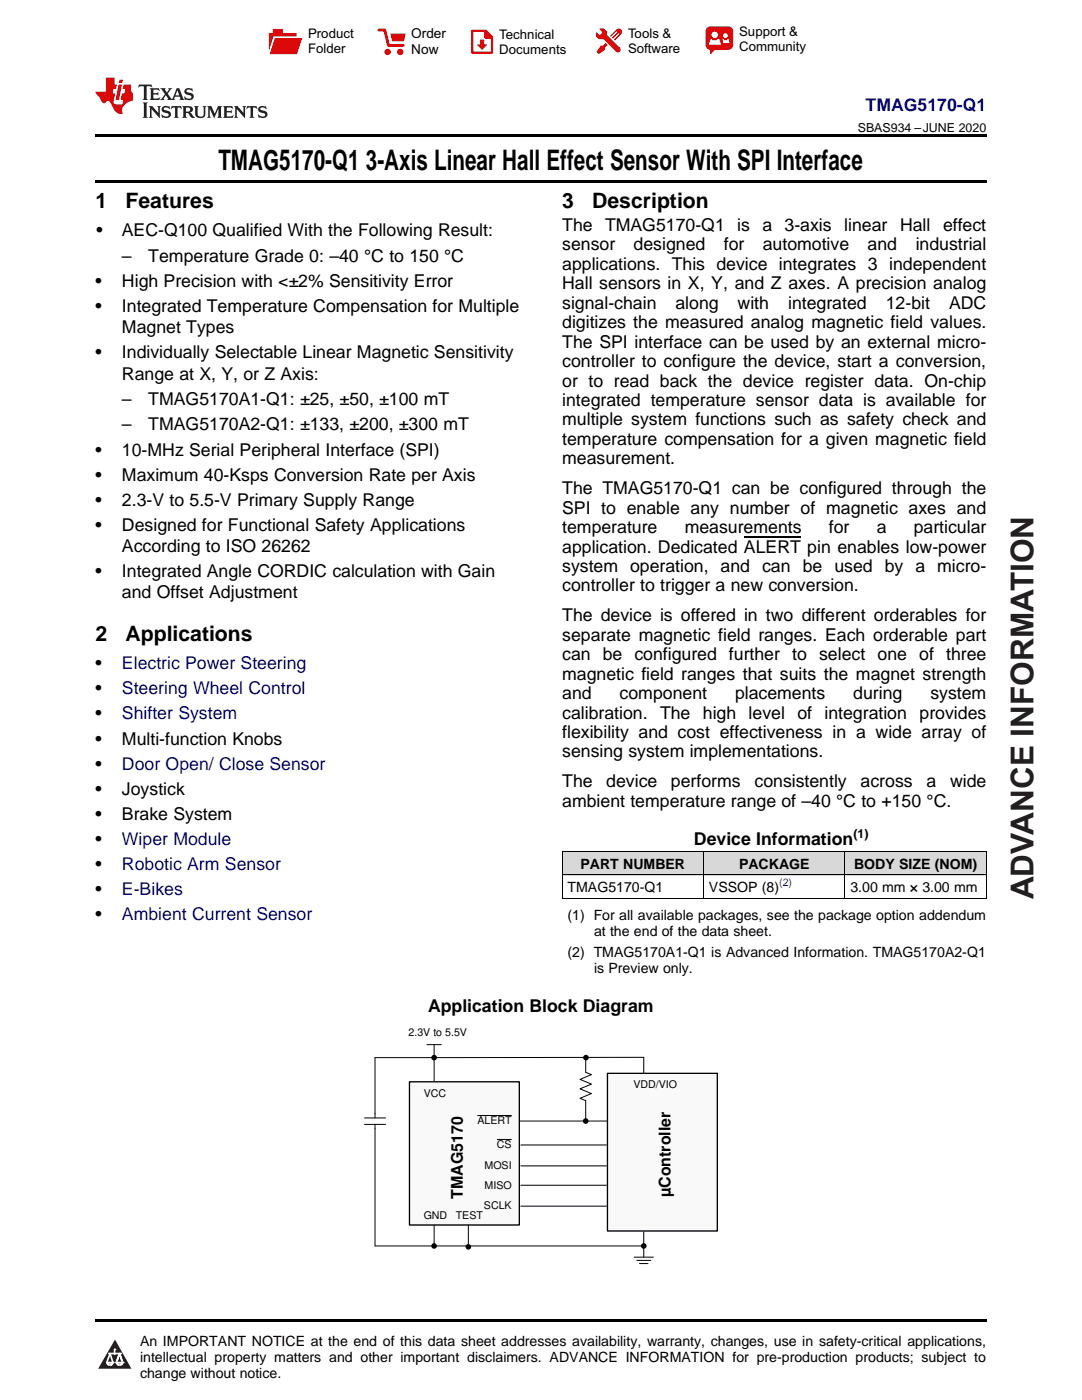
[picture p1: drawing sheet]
<svg xmlns="http://www.w3.org/2000/svg" width="216mm" height="279mm" viewBox="0 0 216 279" stroke-linecap="round" stroke-linejoin="round" font-family="sans-serif">
<defs><g id="words">
<text font-size="6.3" fill="#231f20" x="206.2" y="179.5" transform="rotate(-90 206.2 179.5)">ADVANCE INFORMATION</text>
<g font-size="5.6">
<text x="43.6" y="33.9">TMAG5170-Q1</text>
<text x="73" y="33.9">3-Axis Linear Hall Effect Sensor With SPI Interface</text>
</g>
<g font-size="4.2">
<text x="19" y="41.5">1</text>
<text x="25" y="41.5">Features</text>
<text x="112.2" y="41.5">3</text>
<text x="118.2" y="41.5">Description</text>
<text x="19" y="127.8">2</text>
<text x="25" y="127.8">Applications</text>
</g>
<text font-size="3.5" fill="#00f" x="172.7" y="22.2">TMAG5170-Q1</text>
<g font-size="3.5">
<text x="19.2" y="47.2">•</text>
<text x="24.3" y="47.2">AEC-Q100 Qualified With the Following Result:</text>
<text x="112.2" y="46.1">The TMAG5170-Q1</text>
<text x="147.1" y="46.1">is a</text>
<text x="156.5" y="46.1">3-axis</text>
<text x="168.5" y="46.1">linear</text>
<text x="179.6" y="46.1">Hall</text>
<text x="188.2" y="46.1">effect</text>
<text x="24.3" y="52.2">–</text>
<text x="29.6" y="52.2">Temperature Grade 0: –40 °C to 150 °C</text>
<text x="112.2" y="50">sensor</text>
<text x="112.2" y="53.9">applications. This device integrates 3 independent</text>
<text x="126.4" y="50">designed</text>
<text x="144.4" y="50">for</text>
<text x="152.2" y="50">automotive</text>
<text x="173.1" y="50">and</text>
<text x="182.7" y="50">industrial</text>
<text x="19" y="57.3">•</text>
<text x="24.3" y="57.3">High Precision with &lt;±2% Sensitivity Error</text>
<text x="112.2" y="57.7">Hall sensors in X, Y, and Z axes. A precision analog</text>
<text x="19" y="62.3">•</text>
<text x="24.3" y="62.3">Integrated Temperature Compensation for Multiple</text>
<text x="112.2" y="61.6">signal-chain</text>
<text x="112.2" y="65.5">digitizes the measured analog magnetic field values.</text>
<text x="134.8" y="61.6">along</text>
<text x="147.2" y="61.6">with</text>
<text x="157.3" y="61.6">integrated</text>
<text x="176.8" y="61.6">12-bit</text>
<text x="189.4" y="61.6">ADC</text>
<text x="19" y="71.5">•</text>
<text x="24.3" y="66.5">Magnet Types</text>
<text x="24.3" y="71.5">Individually Selectable Linear Magnetic Sensitivity</text>
<text x="112.2" y="69.4">The SPI interface can be used by an external micro-</text>
<text x="24.3" y="75.7">Range at X, Y, or Z Axis:</text>
<text x="112.2" y="73.3">controller to configure the device, start a conversion,</text>
<text x="112.2" y="77.2">or to read back the device register data. On-chip</text>
<text x="24.3" y="80.8">–</text>
<text x="29.6" y="80.8">TMAG5170A1-Q1: ±25, ±50, ±100 mT</text>
<text x="112.2" y="81">integrated temperature sensor data is available for</text>
<text x="24.3" y="85.9">–</text>
<text x="29.6" y="85.9">TMAG5170A2-Q1: ±133, ±200, ±300 mT</text>
<text x="112.2" y="84.9">multiple system functions such as safety check and</text>
<text x="112.2" y="88.8">temperature compensation for a given magnetic field</text>
<text x="19" y="90.9">•</text>
<text x="19" y="95.9">•</text>
<text x="24.3" y="90.9">10-MHz Serial Peripheral Interface (SPI)</text>
<text x="24.3" y="95.9">Maximum 40-Ksps Conversion Rate per Axis</text>
<text x="112.2" y="92.7">measurement.</text>
<text x="19" y="100.9">•</text>
<text x="24.3" y="100.9">2.3-V to 5.5-V Primary Supply Range</text>
<text x="112.2" y="98.6">The TMAG5170-Q1 can be configured through the</text>
<text x="19" y="105.9">•</text>
<text x="24.3" y="105.9">Designed for Functional Safety Applications</text>
<text x="112.2" y="102.5">SPI to enable any number of magnetic axes and</text>
<text x="112.2" y="106.4">temperature</text>
<text x="136.6" y="106.4">measurements</text>
<text x="165.4" y="106.4">for</text>
<text x="174.9" y="106.4">a</text>
<text x="182.3" y="106.4">particular</text>
<text x="24.3" y="110.2">According to ISO 26262</text>
<text x="112.2" y="110.3">application. Dedicated ALERT pin enables low-power</text>
<text x="19" y="115.2">•</text>
<text x="24.3" y="115.2">Integrated Angle CORDIC calculation with Gain</text>
<text x="24.3" y="119.4">and Offset Adjustment</text>
<text x="112.2" y="114.2">system operation, and can be used by a micro-</text>
<text x="112.2" y="118">controller to trigger a new conversion.</text>
<text x="112.2" y="124">The device is offered in two different orderables for</text>
<text x="112.2" y="127.9">separate magnetic field ranges. Each orderable part</text>
<text x="112.2" y="131.8">can be configured further to select one of three</text>
<text x="19" y="133.6">•</text>
<text x="112.2" y="135.6">magnetic field ranges that suits the magnet strength</text>
<text x="19" y="138.6">•</text>
<text x="19" y="143.6">•</text>
<text x="112.2" y="139.5">and</text>
<text x="112.2" y="143.4">calibration.</text>
<text x="123.6" y="139.5">component</text>
<text x="131.7" y="143.4">The</text>
<text x="140.2" y="143.4">high</text>
<text x="146.7" y="139.5">placements</text>
<text x="149.4" y="143.4">level</text>
<text x="159.1" y="143.4">of integration</text>
<text x="170.3" y="139.5">during</text>
<text x="183.5" y="143.4">provides</text>
<text x="185.6" y="139.5">system</text>
<text x="19" y="148.6">•</text>
<text x="24.3" y="148.6">Multi-function Knobs</text>
<text x="112.2" y="147.3">flexibility and cost effectiveness in a wide array of</text>
<text x="19" y="153.6">•</text>
<text x="112.2" y="151.2">sensing system implementations.</text>
<text x="19" y="158.6">•</text>
<text x="24.3" y="158.6">Joystick</text>
<text x="112.2" y="157.1">The</text>
<text x="112.2" y="161">ambient temperature range of –40 °C to +150 °C.</text>
<text x="121" y="157.1">device</text>
<text x="133.9" y="157.1">performs</text>
<text x="150.6" y="157.1">consistently</text>
<text x="171.7" y="157.1">across</text>
<text x="184.9" y="157.1">a</text>
<text x="189.6" y="157.1">wide</text>
<text x="19" y="163.6">•</text>
<text x="24.3" y="163.6">Brake System</text>
<text x="19" y="168.6">•</text>
<text x="19" y="173.6">•</text>
<text x="138.5" y="168.7">Device Information</text>
<text x="19" y="178.6">•</text>
<text x="19" y="183.7">•</text>
<text x="85.4" y="201.9">Application Block Diagram</text>
</g>
<g font-size="3.5" fill="#0000c8">
<text x="24.3" y="133.6">Electric Power Steering</text>
<text x="24.3" y="138.6">Steering Wheel Control</text>
<text x="24.3" y="143.6">Shifter System</text>
<text x="24.3" y="153.6">Door Open/ Close Sensor</text>
<text x="24.3" y="168.6">Wiper Module</text>
<text x="24.3" y="173.6">Robotic Arm Sensor</text>
<text x="24.3" y="178.6">E-Bikes</text>
<text x="24.3" y="183.7">Ambient Current Sensor</text>
</g>
<g font-size="3.2">
<text x="92.3" y="239.2" transform="rotate(-90 92.3 239.2)">TMAG5170</text>
<text x="133.8" y="238.9" transform="rotate(-90 133.8 238.9)">µController</text>
</g>
<g font-size="2.8">
<text x="115.8" y="173.4">PART NUMBER</text>
<text x="147.5" y="173.4">PACKAGE</text>
<text x="170.4" y="173.4">BODY SIZE (NOM)</text>
<text x="113.2" y="178">TMAG5170-Q1</text>
<text x="141.5" y="178">VSSOP (8)</text>
<text x="169.7" y="178">3.00 mm × 3.00 mm</text>
<text x="113.2" y="183.6">(1) For all available packages, see the package option addendum</text>
<text x="113.2" y="191">(2) TMAG5170A1-Q1 is Advanced Information. TMAG5170A2-Q1</text>
<text x="118.5" y="186.7">at the end of the data sheet.</text>
<text x="118.5" y="194.1">is Preview only.</text>
<text x="27.9" y="268.6">An IMPORTANT NOTICE at the end of this data sheet addresses availability, warranty, changes, use in safety-critical applications,</text>
<text x="27.9" y="271.8">intellectual property matters and other important disclaimers. ADVANCE INFORMATION for pre-production products; subject to</text>
<text x="27.9" y="275">change without notice.</text>
</g>
<g font-size="2.7">
<text x="82.1" y="7.7">Order</text>
<text x="82.1" y="10.7">Now</text>
</g>
<g font-size="2.6">
<text x="61.5" y="7.6">Product</text>
<text x="61.5" y="10.6">Folder</text>
<text x="99.6" y="7.8">Technical</text>
<text x="99.6" y="10.8">Documents</text>
<text x="125.3" y="7.6">Tools &amp;</text>
<text x="125.3" y="10.6">Software</text>
<text x="147.5" y="7.2">Support &amp;</text>
<text x="147.5" y="10.2">Community</text>
</g>
<g font-size="2.5">
<text x="171.2" y="26.3">SBAS934 –JUNE 2020</text>
<text x="170.3" y="167.3">(1)</text>
</g>
<text font-size="2.1" fill="#00f" x="155.5" y="176.9">(2)</text>
<g font-size="2.1">
<text x="81.5" y="206.8">2.3V to 5.5V</text>
<text x="84.5" y="219">VCC</text>
<text x="126.4" y="217.1">VDD/VIO</text>
<text x="95.3" y="224.4">ALERT</text>
<text x="96.7" y="233.3">MOSI</text>
<text x="99.2" y="229.2">CS</text>
<text x="96.7" y="237.2">MISO</text>
<text x="84.5" y="243.3">GND</text>
<text x="91" y="243.2">TEST</text>
<text x="96.6" y="241.4">SCLK</text>
</g>
</g></defs>
<g fill="#d8d8d8">
<path d="M112.2 170h28.2v4.7h-28.2z"/>
<path d="M140.4 170h28.2v4.7h-28.2z"/>
<path d="M168.6 170h28.2v4.7h-28.2z"/>
</g>
<path d="M22.9 267.3l3.3 5.9h-6.6z" fill-rule="evenodd" fill="#231f20"/>
<path d="M21.3 271.9h1.2l-.3 .5h-.3a.53 .53 0 0 1-.6-.5z" fill-rule="evenodd" fill="#fff"/>
<path d="M21.3 271.9h1.2l-.3 .5h-.3a.53 .53 0 0 1-.6-.5z" fill="none" stroke="#231f20" stroke-width=".33"/>
<path d="M21.3 271.9l1.2 .1-.3 .4h-.5z" fill="none" stroke="#fff" stroke-width=".33"/>
<path d="M22.9 270.2h.1" fill="none" stroke="#fff" stroke-width=".33"/>
<path d="M22.9 269.3v.9z" fill="#fff"/>
<path d="M22.9 269.3v.9z" fill="none" stroke="#fff" stroke-width=".33"/>
<circle cx="22.9" cy="269.3" r=".16" fill="#fff"/>
<path d="M21.8 270.1h.1" fill="none" stroke="#fff" stroke-width=".33"/>
<path d="M21.8 270.1h2.2z" fill="#fff"/>
<path d="M21.8 270.1h2.2z" fill="none" stroke="#fff" stroke-width=".33"/>
<circle cx="24" cy="270.1" r=".16" fill="#fff"/>
<path d="M23.2 271.9h.1" fill="none" stroke="#fff" stroke-width=".33"/>
<path d="M23.8 270.1l-.6 1.8z" fill-rule="evenodd" fill="#fff"/>
<path d="M23.8 270.1l-.6 1.8z" fill="none" stroke="#fff" stroke-width=".33"/>
<path d="M23.8 270.1l.7 1.8z" fill-rule="evenodd" fill="#fff"/>
<path d="M23.8 270.1l.7 1.8z" fill="none" stroke="#fff" stroke-width=".33"/>
<path d="M24.4 271.9h.1" fill="none" stroke="#fff" stroke-width=".33"/>
<circle cx="21.3" cy="271.9" r=".16" fill="#fff"/>
<path d="M22 270.1l-.7 1.8z" fill="#fff"/>
<path d="M22 270.1l-.7 1.8z" fill="none" stroke="#fff" stroke-width=".33"/>
<path d="M22 270.1l.5 1.8z" fill="#fff"/>
<path d="M22 270.1l.5 1.8z" fill="none" stroke="#fff" stroke-width=".33"/>
<circle cx="22.5" cy="271.9" r=".16" fill="#fff"/>
<path d="M23.3 271.9h1.2a.63 .63 0 0 1-.6 .5 .63 .63 0 0 1-.6-.5z" fill-rule="evenodd" fill="#fff"/>
<path d="M23.3 271.9h1.2a.63 .63 0 0 1-.6 .5 .63 .63 0 0 1-.6-.5z" fill="none" stroke="#231f20" stroke-width=".33"/>
<path d="M23.3 271.9h1.2l-.4 .5h-.5z" fill="none" stroke="#fff" stroke-width=".33"/>
<path d="M23.2 271.9h.1" fill="none" stroke="#fff" stroke-width=".33"/>
<circle cx="24.5" cy="271.9" r=".16" fill="#fff"/>
<path d="M19 263.2h177.8v.5h-177.8z" fill="#000"/>
<path d="M203.9 26.4h.1M203.9 256.5h.1" fill="none" stroke="#231f20" stroke-width=".2"/>
<path d="M86.6 211.1v4.8M86.6 244.3v4.4M128.5 245.8v5.1" fill="none" stroke="#000" stroke-width=".2"/>
<path d="M121.2 214.2h21.9v31.5h-21.9z" fill-rule="evenodd" fill="#f9f9f9"/>
<path d="M121.2 214.2h21.9v31.5h-21.9z" fill="none" stroke="#000" stroke-width=".27"/>
<path d="M74.8 211.1v12M116.9 211v3l1.1 .5-2.3 .9 2.3 1-2.3 .9 2.3 .9-2.3 1 1.2 .5v4M128.5 211v3.2M72.7 223.1h4.2M72.7 224.4h4.2M74.8 224.4v24.3h53.7M126.5 250.9h3.9M127.1 251.5h2.7M127.6 252.2h1.7" fill="none" stroke="#000" stroke-width=".2"/>
<path d="M81.7 215.9h21.9v28.6h-21.9z" fill-rule="evenodd" fill="#f9f9f9"/>
<path d="M81.7 215.9h21.9v28.6h-21.9z" fill="none" stroke="#000" stroke-width=".27"/>
<g fill="none" stroke="#000" stroke-width=".2">
<path d="M112.2 179.3h84.6M112.2 174.6h84.6M112.2 170h84.6M112.2 170v9.3M140.4 170v9.3M168.6 170v9.3M196.8 170v9.3M85.2 208.5h2.9M86.6 208.5v2.5M128.5 211l-53.7 .1M95.3 222.6h6.8M99.2 227.4h2.9"/>
<path d="M103.8 223.7h17.4M103.9 228.5h17.1M103.9 232.7h17.1M103.9 236.5h17.1M93.5 244.5v4.3M103.9 240.7h17.1"/>
</g>
<g fill="#000">
<circle cx="86.6" cy="211.1" r=".56"/>
<circle cx="116.9" cy="211.1" r=".56"/>
<circle cx="116.9" cy="223.7" r=".56"/>
<circle cx="86.6" cy="248.7" r=".56"/>
<circle cx="93.5" cy="248.8" r=".56"/>
<circle cx="128.5" cy="248.7" r=".56"/>
</g>
<path d="M19 35.9h177.8v.5h-177.8zM19 26.8h177.8v.6h-177.8zM112.2 179.3h.1zM168.5 179.3h.1zM196.7 179.3h.1z" fill="#000"/>
<path d="M27.7 16.9l-.1 .6 .6-.3h.5v.2v2.2l-.2 .4h1l-.2-.4v-2.2v-.2h.5l.6 .3-.2-.6zM29.9 17.6l.2 .4v1.6l-.2 .4h1.9l.1-.6a1.09 1.09 0 0 1-1.3 .1v-.6h.6l.4 .2v-.7l-.2 .2h-.8v-.6l.2-.1a1.01 1.01 0 0 1 1 .3l-.1-.6zM32 17.6l.9 1.2-1 1.2h.9l-.2-.3 .5-.7 .5 .7-.3 .3h1.7l-.2-.3 .1-.4h1l.1 .4-.2 .3h1l-.3-.4-.7-2h-.5l-1 2.2-.8-1.1 .9-1.1h-.9l.2 .2-.4 .7-.4-.7 .2-.2zM35.4 18l.4 1h-.8zM37 17.7a.66 .66 0 0 0-.2 .8 .66 .66 0 0 0 .6 .4l.7 .2 .1 .2a.8 .8 0 0 1-.7 .4 .8 .8 0 0 1-.7-.5l.1 .8 .2-.2a.94 .94 0 0 0 1.1 .1 .94 .94 0 0 0 .4-.9 1.48 1.48 0 0 0-1.3-.6v-.4a1.1 1.1 0 0 1 1.2 .2l-.2-.6-.2 .1-.5-.1zM28.5 20.4l.2 .4v2.3l-.2 .4h1l-.2-.4v-2.3l.2-.4zM29.7 21.2l.2 .4v1.5l-.2 .4h.8l-.3-.4 .1-1.3 1.6 1.8v-2l.2-.4h-.7l.2 .2v1.1l-1.2-1.3zM32.5 21.3a.66 .66 0 0 0-.2 .8 .66 .66 0 0 0 .6 .4l.6 .2 .2 .2a.8 .8 0 0 1-.8 .4 .8 .8 0 0 1-.7-.5l.2 .7 .2-.1a.94 .94 0 0 0 1 .1 .94 .94 0 0 0 .5-1 1.47 1.47 0 0 0-1.3-.6l-.1-.3a1.1 1.1 0 0 1 1.3 .2l-.2-.6-.2 .1-.5-.2zM34.3 21.2l-.2 .6a.64 .64 0 0 1 .8-.3v1.6l-.2 .4h1l-.3-.4 .1-1.6a.66 .66 0 0 1 .8 .3l-.2-.6zM36.3 21.2l.3 .4v1.5l-.3 .4h1l-.2-.2v-.7h.5l.1 .1a.8 .8 0 0 0 1.2 .7l-1-1a.62 .62 0 0 0 .6-.5 .62 .62 0 0 0-.6-.7zM37.1 21.5h.1a.48 .48 0 0 1 .6 0 .48 .48 0 0 1 .1 .6l-.2 .1-.6 .1zM38.7 21.2l.2 .2a2.29 2.29 0 0 0 .4 2 1.05 1.05 0 0 0 1.7-.7v-1.3l.2-.2h-.8l.2 .4v1.1a.61 .61 0 0 1-.6 .6 .61 .61 0 0 1-.6-.6v-1.1l.3-.4zM41.3 21.2l.3 .4v1.5l-.3 .4h.8l-.2-.4v-1.4l.8 1.9 .9-1.9v1.4l-.2 .4h.9l-.2-.4v-1.5l.2-.4h-.8l-.7 1.5-.6-1.5zM44.5 21.2l.2 .4v1.5l-.2 .4h1.9l.2-.6a1.1 1.1 0 0 1-1.4 .2v-.7h.6l.4 .2v-.6l-.2 .1-.8 .1v-.6l.2-.1a1.02 1.02 0 0 1 1.1 .2l-.2-.5zM46.7 21.2l.2 .4v1.5l-.2 .4h.8l-.3-.4 .1-1.3 1.6 1.8v-2l.2-.4h-.7l.2 .2v1.1l-1.2-1.3zM49.3 21.2l-.1 .6a.64 .64 0 0 1 .8-.3v1.6l-.3 .4h1l-.2-.4v-1.6a.66 .66 0 0 1 .8 .3l-.1-.6zM51.7 21.3a.66 .66 0 0 0-.2 .7 .66 .66 0 0 0 .7 .5l.6 .2 .1 .2a.8 .8 0 0 1-.7 .4 .8 .8 0 0 1-.7-.5l.1 .7 .2-.1a.94 .94 0 0 0 1.1 .1 .94 .94 0 0 0 .4-1 1.48 1.48 0 0 0-1.2-.6l-.1-.3a1.1 1.1 0 0 1 1.2 .2l-.2-.6-.1 .1-.6-.2z" fill="#231f20"/>
<path d="M21.1 15.5v2.8h-2v.4l.9 .9a.96 .96 0 0 0 1 1 .59 .59 0 0 1 .5-.4 .59 .59 0 0 1 .5 .3l.4 .8a1.61 1.61 0 0 0 2.1 1.3 1.63 1.63 0 0 1 1.1-2.2l.9-.3v-1.5a1.6 1.6 0 0 1-.4-1.7h-1.4l-.2 .9h.5l-.2 .8h-.5l-.2 1v.3h.5l-.2 .9h-.7a.74 .74 0 0 1-1-.6l.3-1.6h-.5l.2-.8h.5l.1-.9h-.4v-1.4zM23.7 16.9l-.7 3h.8l.6-3zM23.8 15.9l-.1 .7h.7l.2-.7z" fill="#ee1d23"/>
<g fill="#d60000">
<path d="M54.4 5.8h2v.8h2.8v4.2h-5.5v-4.2h.7z" fill-rule="evenodd"/>
<path d="M54.7 7.5h5.6l-1 3.3h-5.6z" fill-rule="evenodd"/>
</g>
<path d="M54.6 7.4h5.8l-.1 .1h-5.5l-1.1 3.3z" fill-rule="evenodd" fill="#fff"/>
<path d="M54.6 7.4h5.8l-.1 .1h-5.5l-1.1 3.3z" fill="none" stroke="#fff" stroke-width=".2"/>
<path d="M75.6 6h1.2l.7 3.1h3" fill="none" stroke="#d60000" stroke-width=".56"/>
<g fill="#d60000">
<path d="M77.9 6.7h3.1l-.4 1.5h-2.3z" fill-rule="evenodd"/>
<circle cx="77.3" cy="10.4" r=".64"/>
<circle cx="79.9" cy="10.4" r=".64"/>
</g>
<path d="M94.2 6.2h2.7l1.3 1.2v3.1h-4z" fill="none" stroke="#d60000" stroke-width=".44"/>
<g fill="#d60000">
<path d="M95.8 7.9h.8v1h.6l-1 1.1-1-1v-.1h.6z" fill-rule="evenodd"/>
<path d="M96.6 6.2h.3l1.3 1.2v.4h-1.3l-.3-.4z" fill-rule="evenodd"/>
<path d="M119.6 5.7h.9l.6 .6 .1 .7 2.5 2.5-.8 .8-2.3-2.3-1.1-.2-.6-.6v-.8l.7 .6 .5-.4v-.2l-.4-.5z" fill-rule="evenodd"/>
<path d="M119.9 9.1h.4l.5-.5 .4 .4-.5 .5v.4l-1.2 .9-.5-.5z" fill-rule="evenodd"/>
<path d="M123 5.9a.67 .67 0 0 1 .9 0 .67 .67 0 0 1 0 .9z" fill-rule="evenodd"/>
<path d="M123 5.9l.9 .9-1.2 1.2h-.2l.1-.2 .9-.9 .1-.2h-.3l-.9 1h-.2v-.2l.9-1 .1-.2h-.3l-.9 1h-.2v-.2z" fill-rule="evenodd"/>
<circle cx="123.3" cy="9.9" r=".54"/>
</g>
<path d="M121.1 6.3l-.1 .7" fill="none" stroke="#d60000" stroke-width=".2"/>
<g fill="#d60000">
<path d="M141.1 5.5l.6-.2h3.6a.95 .95 0 0 1 1 .9v2.8a.95 .95 0 0 1-1 .9h-3.6a.95 .95 0 0 1-.9-.9v-2.8z" fill-rule="evenodd"/>
<path d="M141.7 9.9h.9l-.7 .9h-.2z" fill-rule="evenodd"/>
</g>
<g fill="#fff">
<path d="M144.3 8.6h1.3z"/>
<path d="M141.8 7.8h.3l.1 .2h.8l.2-.2h.3l.4 1.1h-2.5z" fill-rule="evenodd"/>
<path d="M144.2 7.8h.2l.2 .2h.4l.2-.2h.2l.2 .8h-1.3z" fill-rule="evenodd"/>
<circle cx="142.6" cy="6.9" r=".65"/>
<circle cx="144.8" cy="7.1" r=".48"/>
</g>
<path d="M148.4 107.2h11.4" fill="none" stroke="#000" stroke-width=".25"/>
<use href="#words"/>
</svg>
